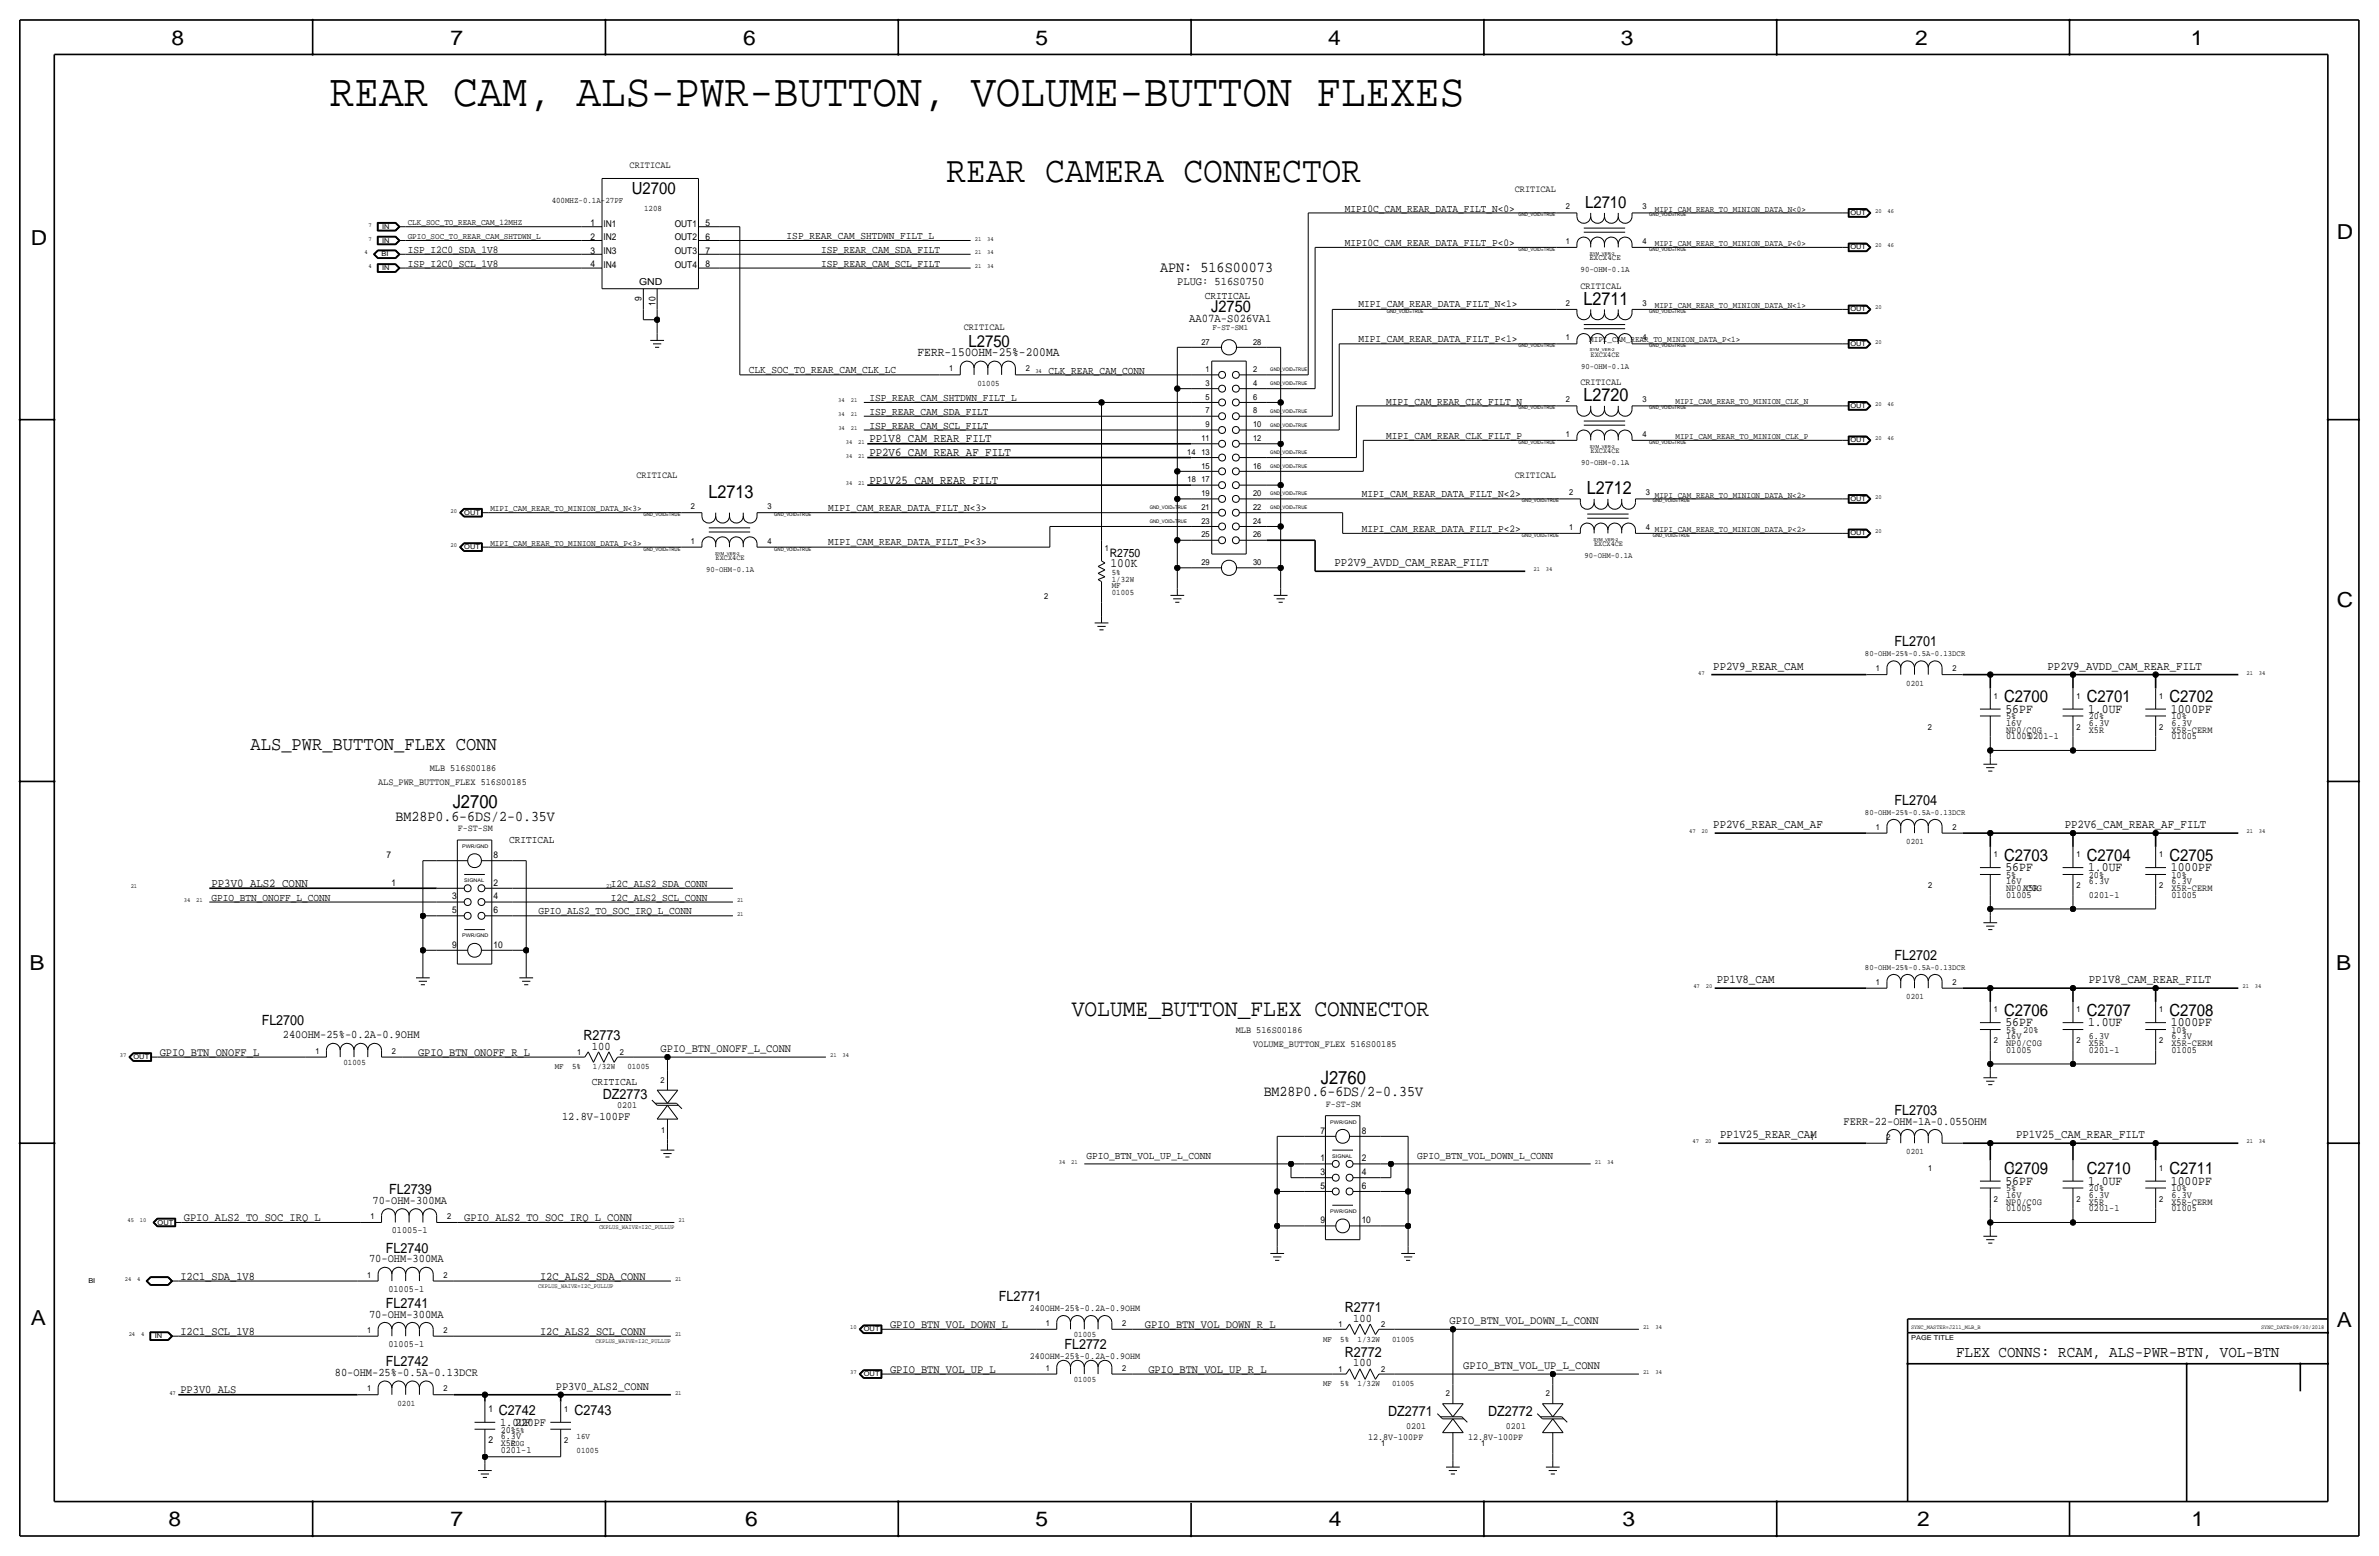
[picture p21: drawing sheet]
<svg xmlns="http://www.w3.org/2000/svg" width="877mm" height="574mm" viewBox="0 0 877 574" stroke-linecap="round" stroke-linejoin="round" font-family="sans-serif">
<defs><g id="words">
<text font-size="17" x="121.6" y="39.1">REAR CAM, ALS-PWR-BUTTON, VOLUME-BUTTON FLEXES</text>
<text font-size="13.6" x="348.9" y="67.1">REAR CAMERA CONNECTOR</text>
<text font-size="8.8" x="395.1" y="374.4">VOLUME_BUTTON_FLEX CONNECTOR</text>
<g font-size="7.6">
<text x="63.2" y="16.5">8</text>
<text x="166.1" y="16.5">7</text>
<text x="274" y="16.5">6</text>
<text x="381.7" y="16.5">5</text>
<text x="489.7" y="16.5">4</text>
<text x="597.6" y="16.5">3</text>
<text x="706.1" y="16.5">2</text>
<text x="807.7" y="16.5">1</text>
<text x="861.5" y="88.1">D</text>
<text x="11.4" y="90.4">D</text>
<text x="861.5" y="223.8">C</text>
<text x="10.8" y="357.6">B</text>
<text x="861.3" y="357.4">B</text>
<text x="11.3" y="488.4">A</text>
<text x="861.5" y="489.2">A</text>
<text x="62.2" y="562.6">8</text>
<text x="166" y="562.6">7</text>
<text x="274.8" y="562.6">6</text>
<text x="381.7" y="562.6">5</text>
<text x="489.9" y="562.6">4</text>
<text x="598.1" y="562.6">3</text>
<text x="706.8" y="562.6">2</text>
<text x="807.9" y="562.6">1</text>
</g>
<text font-size="7.1" x="92.4" y="276.6">ALS_PWR_BUTTON_FLEX CONN</text>
<g font-size="6.8">
<text x="166.9" y="297.9">J2700</text>
<text x="486.9" y="399.5">J2760</text>
</g>
<g font-size="6.7">
<text x="583.7" y="112.3">L2711</text>
<text x="583.7" y="147.8">L2720</text>
<text x="261.1" y="183.4">L2713</text>
<text x="585" y="182.1">L2712</text>
</g>
<g font-size="6.2">
<text x="232.9" y="71.6">U2700</text>
<text x="584.4" y="76.7">L2710</text>
<text x="357.1" y="127.8">L2750</text>
<text x="738.8" y="258.8">C2700</text>
<text x="769.3" y="258.8">C2701</text>
<text x="799.8" y="258.8">C2702</text>
<text x="738.8" y="317.2">C2703</text>
<text x="769.3" y="317.2">C2704</text>
<text x="799.8" y="317.2">C2705</text>
<text x="738.8" y="374.4">C2706</text>
<text x="769.3" y="374.4">C2707</text>
<text x="799.8" y="374.4">C2708</text>
<text x="738.8" y="432.8">C2709</text>
<text x="769.3" y="432.8">C2710</text>
<text x="799.8" y="432.8">C2711</text>
</g>
<text font-size="6" x="446.5" y="115.1">J2750</text>
<text font-size="5.9" x="721.1" y="500.1">FLEX CONNS: RCAM, ALS-PWR-BTN, VOL-BTN</text>
<text font-size="5.6" x="427.7" y="100.1">APN: 516S00073</text>
<g font-size="5.5">
<text x="145.8" y="302.5">BM28P0.6-6DS/2-0.35V</text>
<text x="465.9" y="404.1">BM28P0.6-6DS/2-0.35V</text>
</g>
<g font-size="5.2">
<text x="698.5" y="238.3">FL2701</text>
<text x="698.5" y="296.7">FL2704</text>
<text x="698.5" y="353.8">FL2702</text>
<text x="96.5" y="378">FL2700</text>
<text x="215.1" y="383.3">R2773</text>
<text x="222.2" y="405.1">DZ2773</text>
<text x="698.5" y="411">FL2703</text>
<text x="143.5" y="440.2">FL2739</text>
<text x="142.2" y="461.8">FL2740</text>
<text x="368.3" y="479.6">FL2771</text>
<text x="142.2" y="482.1">FL2741</text>
<text x="495.8" y="483.6">R2771</text>
<text x="392.4" y="497.3">FL2772</text>
<text x="142.2" y="503.7">FL2742</text>
<text x="495.8" y="500.1">R2772</text>
<text x="183.8" y="521.7">C2742</text>
<text x="211.8" y="521.7">C2743</text>
<text x="511.8" y="522">DZ2771</text>
<text x="548.6" y="522">DZ2772</text>
</g>
<g font-size="4.7">
<text x="338.2" y="131.3">FERR-150OHM-25%-200MA</text>
<text x="409.4" y="209">100K</text>
<text x="739.3" y="262.6">56PF</text>
<text x="769.8" y="262.6">1.0UF</text>
<text x="800.3" y="262.6">1000PF</text>
<text x="739.3" y="321.1">56PF</text>
<text x="769.8" y="321.1">1.0UF</text>
<text x="800.3" y="321.1">1000PF</text>
<text x="739.3" y="378.2">56PF</text>
<text x="769.8" y="378.2">1.0UF</text>
<text x="800.3" y="378.2">1000PF</text>
<text x="739.3" y="436.6">56PF</text>
<text x="769.8" y="436.6">1.0UF</text>
<text x="800.3" y="436.6">1000PF</text>
</g>
<g font-size="4.4">
<text x="438.4" y="118.6">AA07A-S026VA1</text>
<text x="320.5" y="163.1">PP1V8_CAM_REAR_FILT</text>
<text x="320.5" y="168.1">PP2V6_CAM_REAR_AF_FILT</text>
<text x="320.5" y="178.3">PP1V25_CAM_REAR_FILT</text>
<text x="491.9" y="208.8">PP2V9_AVDD_CAM_REAR_FILT</text>
<text x="631.6" y="246.9">PP2V9_REAR_CAM</text>
<text x="754.8" y="246.9">PP2V9_AVDD_CAM_REAR_FILT</text>
<text x="631.6" y="305.3">PP2V6_REAR_CAM_AF</text>
<text x="761.2" y="305.3">PP2V6_CAM_REAR_AF_FILT</text>
<text x="77.9" y="326.9">PP3V0_ALS2_CONN</text>
<text x="632.9" y="362.5">PP1V8_CAM</text>
<text x="770.1" y="362.5">PP1V8_CAM_REAR_FILT</text>
<text x="634.2" y="419.6">PP1V25_REAR_CAM</text>
<text x="743.3" y="419.6">PP1V25_CAM_REAR_FILT</text>
</g>
<g font-size="4.3">
<text x="434" y="105.2">PLUG: 516S0750</text>
<text x="409.1" y="205.2">R2750</text>
<text x="104.3" y="382.8">240OHM-25%-0.2A-0.9OHM</text>
<text x="58.9" y="389.1">GPIO_BTN_ONOFF_L</text>
<text x="154.1" y="389.1">GPIO_BTN_ONOFF_R_L</text>
<text x="218.3" y="386.8">100</text>
<text x="243.5" y="387.9">GPIO_BTN_ONOFF_L_CONN</text>
<text x="207.2" y="412.8">12.8V-100PF</text>
<text x="679.7" y="414.5">FERR-22-OHM-1A-0.055OHM</text>
<text x="137.3" y="443.7">70-OHM-300MA</text>
<text x="67.8" y="450.1">GPIO_ALS2_TO_SOC_IRQ_L</text>
<text x="171.1" y="450.1">GPIO_ALS2_TO_SOC_IRQ_L_CONN</text>
<text x="136" y="465.3">70-OHM-300MA</text>
<text x="66.5" y="471.7">I2C1_SDA_1V8</text>
<text x="199.1" y="471.7">I2C_ALS2_SDA_CONN</text>
<text x="136" y="485.6">70-OHM-300MA</text>
<text x="66.5" y="492">I2C1_SCL_1V8</text>
<text x="328.1" y="489.5">GPIO_BTN_VOL_DOWN_L</text>
<text x="422.1" y="489.5">GPIO_BTN_VOL_DOWN_R_L</text>
<text x="498.9" y="487.2">100</text>
<text x="534.4" y="488.2">GPIO_BTN_VOL_DOWN_L_CONN</text>
<text x="199.1" y="492">I2C_ALS2_SCL_CONN</text>
<text x="498.9" y="503.7">100</text>
<text x="123.4" y="507.2">80-OHM-25%-0.5A-0.13DCR</text>
<text x="328.1" y="506">GPIO_BTN_VOL_UP_L</text>
<text x="423.4" y="506">GPIO_BTN_VOL_UP_R_L</text>
<text x="539.4" y="504.7">GPIO_BTN_VOL_UP_L_CONN</text>
<text x="66.5" y="513.6">PP3V0_ALS</text>
<text x="204.9" y="512.3">PP3V0_ALS2_CONN</text>
<text x="184.4" y="525.5">1.0UF</text>
<text x="189.9" y="525.5">220PF</text>
</g>
<g font-size="3.9">
<text x="495.8" y="78">MIPI0C_CAM_REAR_DATA_FILT_N&lt;0&gt;</text>
<text x="290" y="88.1">ISP_REAR_CAM_SHTDWN_FILT_L</text>
<text x="150.3" y="93.2">ISP_I2C0_SDA_1V8</text>
<text x="302.7" y="93.2">ISP_REAR_CAM_SDA_FILT</text>
<text x="495.8" y="90.7">MIPI0C_CAM_REAR_DATA_FILT_P&lt;0&gt;</text>
<text x="150.3" y="98.3">ISP_I2C0_SCL_1V8</text>
<text x="302.7" y="98.3">ISP_REAR_CAM_SCL_FILT</text>
<text x="444.2" y="110.2">CRITICAL</text>
<text x="500.8" y="113.3">MIPI_CAM_REAR_DATA_FILT_N&lt;1&gt;</text>
<text x="500.8" y="126">MIPI_CAM_REAR_DATA_FILT_P&lt;1&gt;</text>
<text x="276" y="137.7">CLK_SOC_TO_REAR_CAM_CLK_LC</text>
<text x="386.5" y="137.7">CLK_REAR_CAM_CONN</text>
<text x="320.5" y="147.8">ISP_REAR_CAM_SHTDWN_FILT_L</text>
<text x="511" y="149.1">MIPI_CAM_REAR_CLK_FILT_N</text>
<text x="320.5" y="152.9">ISP_REAR_CAM_SDA_FILT</text>
<text x="320.5" y="158">ISP_REAR_CAM_SCL_FILT</text>
<text x="511" y="161.8">MIPI_CAM_REAR_CLK_FILT_P</text>
<text x="502.1" y="183.1">MIPI_CAM_REAR_DATA_FILT_N&lt;2&gt;</text>
<text x="305.3" y="188.2">MIPI_CAM_REAR_DATA_FILT_N&lt;3&gt;</text>
<text x="502.1" y="196.1">MIPI_CAM_REAR_DATA_FILT_P&lt;2&gt;</text>
<text x="305.3" y="200.9">MIPI_CAM_REAR_DATA_FILT_P&lt;3&gt;</text>
<text x="187.7" y="310.9">CRITICAL</text>
<text x="225.2" y="326.9">I2C_ALS2_SDA_CONN</text>
<text x="77.9" y="332">GPIO_BTN_ONOFF_L_CONN</text>
<text x="225.2" y="332">I2C_ALS2_SCL_CONN</text>
<text x="198.6" y="337.1">GPIO_ALS2_TO_SOC_IRQ_L_CONN</text>
<text x="218.1" y="399.8">CRITICAL</text>
<text x="400.5" y="427.2">GPIO_BTN_VOL_UP_L_CONN</text>
<text x="522.4" y="427.2">GPIO_BTN_VOL_DOWN_L_CONN</text>
</g>
<g font-size="3.5">
<text x="232.1" y="62">CRITICAL</text>
<text x="558.5" y="70.9">CRITICAL</text>
<text x="217.7" y="83.3">1</text>
<text x="222.5" y="83.6">IN1</text>
<text x="248.8" y="83.6">OUT1</text>
<text x="260" y="83.3">5</text>
<text x="217.7" y="88.4">2</text>
<text x="222.5" y="88.6">IN2</text>
<text x="248.8" y="88.6">OUT2</text>
<text x="260" y="88.4">6</text>
<text x="217.7" y="93.5">3</text>
<text x="222.5" y="93.7">IN3</text>
<text x="248.8" y="93.7">OUT3</text>
<text x="260" y="93.5">7</text>
<text x="217.7" y="98.6">4</text>
<text x="222.5" y="98.8">IN4</text>
<text x="248.8" y="98.8">OUT4</text>
<text x="260" y="98.6">8</text>
<text x="235.6" y="104.9">GND</text>
<text x="582.6" y="106.4">CRITICAL</text>
<text x="236.5" y="111" transform="rotate(-90 236.5 111)">9</text>
<text x="241.6" y="112.7" transform="rotate(-90 241.6 112.7)">10</text>
<text x="355.3" y="121.7">CRITICAL</text>
<text x="582.6" y="142">CRITICAL</text>
<text x="234.6" y="176.3">CRITICAL</text>
<text x="558.5" y="176.3">CRITICAL</text>
<text x="739.6" y="267.5">16V</text>
<text x="739.6" y="265.2">5%</text>
<text x="770.1" y="265.2">20%</text>
<text x="770.1" y="267.5">6.3V</text>
<text x="800.6" y="265.2">10%</text>
<text x="800.6" y="267.5">6.3V</text>
<text x="739.6" y="272.5">010050201-1</text>
<text x="739.6" y="270">NP0/C0G</text>
<text x="770.1" y="270">X5R</text>
<text x="800.6" y="270">X5R-CERM</text>
<text x="800.6" y="272.5">01005</text>
<text x="158.4" y="284.2">MLB 516S00186</text>
<text x="139.4" y="289.3">ALS_PWR_BUTTON_FLEX 516S00185</text>
<text x="168.7" y="306.3">F-ST-SM</text>
<text x="142.5" y="316.3">7</text>
<text x="182" y="316.3">8</text>
<text x="739.6" y="323.6">5%</text>
<text x="770.1" y="323.6">20%</text>
<text x="800.6" y="323.6">10%</text>
<text x="144.3" y="326.4">1</text>
<text x="182" y="326.4">2</text>
<text x="739.6" y="325.9">16V</text>
<text x="739.6" y="328.4">NP0/C0G</text>
<text x="745.9" y="328.4">X5R</text>
<text x="770.1" y="325.9">6.3V</text>
<text x="800.6" y="328.4">X5R-CERM</text>
<text x="800.6" y="325.9">6.3V</text>
<text x="166.7" y="331.5">3</text>
<text x="182" y="331.5">4</text>
<text x="739.6" y="331">01005</text>
<text x="770.1" y="331">0201-1</text>
<text x="800.6" y="331">01005</text>
<text x="166.7" y="336.6">5</text>
<text x="182" y="336.6">6</text>
<text x="166.7" y="349.3">9</text>
<text x="182" y="349.3">10</text>
<text x="455.6" y="380.7">MLB 516S00186</text>
<text x="739.6" y="380.7">5%</text>
<text x="739.6" y="383">16V</text>
<text x="745.9" y="380.7">20%</text>
<text x="770.1" y="383">6.3V</text>
<text x="800.6" y="380.7">10%</text>
<text x="800.6" y="383">6.3V</text>
<text x="462" y="385.8">VOLUME_BUTTON_FLEX 516S00185</text>
<text x="739.6" y="388.1">01005</text>
<text x="739.6" y="385.6">NP0/C0G</text>
<text x="770.1" y="385.6">X5R</text>
<text x="770.1" y="388.1">0201-1</text>
<text x="800.6" y="385.6">X5R-CERM</text>
<text x="800.6" y="388.1">01005</text>
<text x="488.8" y="407.9">F-ST-SM</text>
<text x="227.5" y="408.4">0201</text>
<text x="486.8" y="417.9">7</text>
<text x="502" y="417.9">8</text>
<text x="486.8" y="428">1</text>
<text x="502" y="428">2</text>
<text x="486.8" y="433.1">3</text>
<text x="502" y="433.1">4</text>
<text x="486.8" y="438.2">5</text>
<text x="502" y="438.2">6</text>
<text x="739.6" y="439.2">5%</text>
<text x="739.6" y="441.5">16V</text>
<text x="739.6" y="444">NP0/C0G</text>
<text x="770.1" y="444">X5R</text>
<text x="770.1" y="439.2">20%</text>
<text x="770.1" y="441.5">6.3V</text>
<text x="800.6" y="439.2">10%</text>
<text x="800.6" y="444">X5R-CERM</text>
<text x="800.6" y="441.5">6.3V</text>
<text x="739.6" y="446.5">01005</text>
<text x="770.1" y="446.5">0201-1</text>
<text x="800.6" y="446.5">01005</text>
<text x="144.5" y="454.7">01005-1</text>
<text x="486.8" y="450.9">9</text>
<text x="502" y="450.9">10</text>
<text x="143.2" y="476.2">01005-1</text>
<text x="379.6" y="483.1">240OHM-25%-0.2A-0.9OHM</text>
<text x="143.2" y="496.6">01005-1</text>
<text x="379.6" y="500.9">240OHM-25%-0.2A-0.9OHM</text>
<text x="180" y="520.4">1</text>
<text x="518.4" y="526.5">0201</text>
<text x="555.2" y="526.5">0201</text>
<text x="180" y="531.9">2</text>
<text x="184.6" y="528.1">20%</text>
<text x="184.6" y="532.9">X5R</text>
<text x="184.6" y="530.4">6.3V</text>
<text x="504.4" y="530.9">12.8V-100PF</text>
<text x="541.2" y="530.9">12.8V-100PF</text>
<text x="184.6" y="535.4">0201-1</text>
</g>
<g font-size="3.2">
<text x="610.1" y="78">MIPI_CAM_REAR_TO_MINION_DATA_N&lt;0&gt;</text>
<text x="150.3" y="83.1">CLK_SOC_TO_REAR_CAM_12MHZ</text>
<text x="150.3" y="88.1">GPIO_SOC_TO_REAR_CAM_SHTDWN_L</text>
<text x="610.1" y="90.7">MIPI_CAM_REAR_TO_MINION_DATA_P&lt;0&gt;</text>
<text x="610.1" y="113.5">MIPI_CAM_REAR_TO_MINION_DATA_N&lt;1&gt;</text>
<text x="585.9" y="126.2">MIPI_CAM_REAR_TO_MINION_DATA_P&lt;1&gt;</text>
<text x="617.7" y="149.1">MIPI_CAM_REAR_TO_MINION_CLK_N</text>
<text x="617.7" y="161.8">MIPI_CAM_REAR_TO_MINION_CLK_P</text>
<text x="180.8" y="188.5">MIPI_CAM_REAR_TO_MINION_DATA_N&lt;3&gt;</text>
<text x="180.8" y="201.2">MIPI_CAM_REAR_TO_MINION_DATA_P&lt;3&gt;</text>
</g>
<g font-size="3.1">
<text x="203.4" y="74.7">400MHZ-0.1A-27PF</text>
<text x="237.4" y="77.7">1208</text>
<text x="577.3" y="77.2">2</text>
<text x="605.5" y="77.2">3</text>
<text x="577.3" y="89.9">1</text>
<text x="605.5" y="89.9">4</text>
<text x="582.7" y="100.3">90-OHM-0.1A</text>
<text x="586" y="96">EXCX4CE</text>
<text x="577.3" y="112.8">2</text>
<text x="605.5" y="112.8">3</text>
<text x="447" y="121.7">F-ST-SM1</text>
<text x="577.3" y="125.5">1</text>
<text x="605.5" y="125.5">4</text>
<text x="442.9" y="127">27</text>
<text x="462" y="127">28</text>
<text x="350" y="136.9">1</text>
<text x="378.2" y="136.9">2</text>
<text x="444.4" y="137.2">1</text>
<text x="462" y="137.2">2</text>
<text x="360.3" y="142.2">01005</text>
<text x="444.4" y="142.2">3</text>
<text x="462" y="142.2">4</text>
<text x="444.4" y="147.3">5</text>
<text x="462" y="147.3">6</text>
<text x="577.3" y="148.3">2</text>
<text x="605.5" y="148.3">3</text>
<text x="444.4" y="152.4">7</text>
<text x="462" y="152.4">8</text>
<text x="444.4" y="157.5">9</text>
<text x="462" y="157.5">10</text>
<text x="577.3" y="161">1</text>
<text x="605.5" y="161">4</text>
<text x="437.7" y="167.6">14</text>
<text x="442.9" y="167.6">13</text>
<text x="442.9" y="162.6">11</text>
<text x="462" y="162.6">12</text>
<text x="442.9" y="172.7">15</text>
<text x="462" y="172.7">16</text>
<text x="437.8" y="177.8">18</text>
<text x="442.9" y="177.8">17</text>
<text x="442.9" y="182.9">19</text>
<text x="462" y="182.9">20</text>
<text x="578.6" y="182.6">2</text>
<text x="606.8" y="182.6">3 MIPI_CAM_REAR_TO_MINION_DATA_N&lt;2&gt;</text>
<text x="254.7" y="187.7">2</text>
<text x="282.9" y="187.7">3</text>
<text x="442.9" y="188">21</text>
<text x="462" y="188">22</text>
<text x="442.9" y="193">23</text>
<text x="462" y="193">24</text>
<text x="578.6" y="195.3">1</text>
<text x="606.8" y="195.3">4 MIPI_CAM_REAR_TO_MINION_DATA_P&lt;2&gt;</text>
<text x="254.7" y="200.4">1</text>
<text x="282.9" y="200.4">4</text>
<text x="407.4" y="202.9">1</text>
<text x="442.9" y="198.1">25</text>
<text x="462" y="198.1">26</text>
<text x="442.9" y="208.3">29</text>
<text x="462" y="208.3">30</text>
<text x="409.9" y="211.8">5%</text>
<text x="409.9" y="214.4">1/32W</text>
<text x="385" y="220.7">2</text>
<text x="409.9" y="219.5">01005</text>
<text x="409.9" y="216.9">MF</text>
<text x="691.6" y="247.4">1</text>
<text x="719.8" y="247.4">2</text>
<text x="702.8" y="252.7">0201</text>
<text x="735" y="257.6">1</text>
<text x="765.5" y="257.6">1</text>
<text x="796" y="257.6">1</text>
<text x="710.8" y="269">2</text>
<text x="765.5" y="269">2</text>
<text x="796" y="269">2</text>
<text x="691.6" y="305.8">1</text>
<text x="719.8" y="305.8">2</text>
<text x="702.8" y="311.1">0201</text>
<text x="735" y="316">1</text>
<text x="765.5" y="316">1</text>
<text x="796" y="316">1</text>
<text x="710.9" y="327.4">2</text>
<text x="765.5" y="327.4">2</text>
<text x="796" y="327.4">2</text>
<text x="691.6" y="363">1</text>
<text x="719.8" y="363">2</text>
<text x="702.8" y="368.3">0201</text>
<text x="735" y="373.1">1</text>
<text x="765.5" y="373.1">1</text>
<text x="796" y="373.1">1</text>
<text x="116.3" y="388.4">1</text>
<text x="144.5" y="388.4">2</text>
<text x="212.8" y="388.9">1</text>
<text x="228.5" y="388.9">2</text>
<text x="735" y="384.6">2</text>
<text x="765.5" y="384.6">2</text>
<text x="796" y="384.6">2</text>
<text x="126.6" y="392.4">01005</text>
<text x="204.5" y="394.2">MF</text>
<text x="210.9" y="394.2">5%</text>
<text x="218.6" y="394.2">1/32W</text>
<text x="231.3" y="394.2">01005</text>
<text x="243.5" y="399">2</text>
<text x="243.8" y="417.6">1</text>
<text x="667.3" y="420.1">1</text>
<text x="695.5" y="420.1">2</text>
<text x="702.8" y="425.5">0201</text>
<text x="710.9" y="431.5">1</text>
<text x="741.4" y="431.5">1</text>
<text x="796" y="431.5">1</text>
<text x="735" y="443">2</text>
<text x="765.5" y="443">2</text>
<text x="796" y="443">2</text>
<text x="136.6" y="449.3">1</text>
<text x="164.8" y="449.3">2</text>
<text x="135.3" y="470.9">1</text>
<text x="163.5" y="470.9">2</text>
<text x="135.3" y="491.2">1</text>
<text x="163.5" y="491.2">2</text>
<text x="385.5" y="488.7">1</text>
<text x="413.7" y="488.7">2</text>
<text x="493.5" y="489.2">1</text>
<text x="509.2" y="489.2">2</text>
<text x="395.9" y="492.8">01005</text>
<text x="487.8" y="494.5">MF</text>
<text x="494.1" y="494.5">5%</text>
<text x="500.5" y="494.5">1/32W</text>
<text x="513.2" y="494.5">01005</text>
<text x="385.5" y="505.2">1</text>
<text x="395.9" y="509.3">01005</text>
<text x="413.7" y="505.2">2</text>
<text x="493.5" y="505.7">1</text>
<text x="509.2" y="505.7">2</text>
<text x="135.3" y="512.8">1</text>
<text x="163.5" y="512.8">2</text>
<text x="487.8" y="511">MF</text>
<text x="494.1" y="511">5%</text>
<text x="500.5" y="511">1/32W</text>
<text x="513.2" y="511">01005</text>
<text x="533.1" y="514.6">2</text>
<text x="569.9" y="514.6">2</text>
<text x="146.5" y="518.2">0201</text>
<text x="208" y="520.4">1</text>
<text x="188.4" y="532.9">C0G</text>
<text x="190.1" y="528.1">5%</text>
<text x="208" y="531.9">2</text>
<text x="212.5" y="530.4">16V</text>
<text x="509.2" y="533.1">1</text>
<text x="546" y="533.1">1</text>
<text x="212.5" y="535.4">01005</text>
</g>
<g font-size="3">
<text x="582.9" y="135.9">90-OHM-0.1A</text>
<text x="582.9" y="171.5">90-OHM-0.1A</text>
<text x="584.2" y="205.7">90-OHM-0.1A</text>
<text x="260.3" y="210.8">90-OHM-0.1A</text>
<text x="687.6" y="241.8">80-OHM-25%-0.5A-0.13DCR</text>
<text x="687.6" y="300.2">80-OHM-25%-0.5A-0.13DCR</text>
<text x="687.6" y="357.4">80-OHM-25%-0.5A-0.13DCR</text>
</g>
<g font-size="2.9">
<text x="586.4" y="131.6">EXCX4CE</text>
<text x="586.4" y="167.1">EXCX4CE</text>
<text x="587.7" y="201.4">EXCX4CE</text>
<text x="263.8" y="206.5">EXCX4CE</text>
</g>
<g font-size="2.5">
<text x="682.2" y="79.2">OUT</text>
<text x="140.9" y="89.4">IN</text>
<text x="140.9" y="84.3">IN</text>
<text x="140.7" y="94.5">BI</text>
<text x="682.2" y="91.9">OUT</text>
<text x="140.9" y="99.6">IN</text>
<text x="682.2" y="114.8">OUT</text>
<text x="682.2" y="127.5">OUT</text>
<text x="682.2" y="150.4">OUT</text>
<text x="682.2" y="163.1">OUT</text>
<text x="682.2" y="184.7">OUT</text>
<text x="171.1" y="189.7">OUT</text>
<text x="682.2" y="197.4">OUT</text>
<text x="171.1" y="202.4">OUT</text>
<text x="49.2" y="390.4">OUT</text>
<text x="58.1" y="451.4">OUT</text>
<text x="32.6" y="472.9">BI</text>
<text x="318.5" y="490.7">OUT</text>
<text x="57.1" y="493.3">IN</text>
<text x="704.5" y="493.8">PAGE TITLE</text>
<text x="318.5" y="507.2">OUT</text>
</g>
<g font-size="2.3">
<text x="135.8" y="83.6">7</text>
<text x="691.3" y="78.5">20</text>
<text x="695.9" y="78.5">46</text>
<text x="135.8" y="88.6">7</text>
<text x="359.4" y="88.6">21</text>
<text x="363.9" y="88.6">34</text>
<text x="134.4" y="93.7">4</text>
<text x="359.4" y="93.7">21</text>
<text x="363.9" y="93.7">34</text>
<text x="691.3" y="91.2">20</text>
<text x="695.9" y="91.2">46</text>
<text x="135.8" y="98.8">4</text>
<text x="359.4" y="98.8">21</text>
<text x="363.9" y="98.8">34</text>
<text x="691.3" y="114">20</text>
<text x="691.3" y="126.7">20</text>
<text x="381.7" y="137.7">34</text>
<text x="309.1" y="148.3">34</text>
<text x="313.6" y="148.3">21</text>
<text x="691.3" y="149.6">20</text>
<text x="695.9" y="149.6">46</text>
<text x="309.1" y="153.4">34</text>
<text x="313.6" y="153.4">21</text>
<text x="309.1" y="158.5">34</text>
<text x="313.6" y="158.5">21</text>
<text x="311.9" y="163.6">34</text>
<text x="316.4" y="163.6">21</text>
<text x="691.3" y="162.3">20</text>
<text x="695.9" y="162.3">46</text>
<text x="311.9" y="168.7">34</text>
<text x="316.4" y="168.7">21</text>
<text x="311.9" y="178.8">34</text>
<text x="316.4" y="178.8">21</text>
<text x="691.3" y="183.9">20</text>
<text x="166.1" y="189">20</text>
<text x="691.3" y="196.6">20</text>
<text x="166.1" y="201.7">20</text>
<text x="565.4" y="210.6">21</text>
<text x="569.9" y="210.6">34</text>
<text x="626.1" y="248.7">47</text>
<text x="828.2" y="248.7">21</text>
<text x="832.8" y="248.7">34</text>
<text x="622.8" y="307.1">47</text>
<text x="627.3" y="307.1">20</text>
<text x="828.2" y="307.1">21</text>
<text x="832.8" y="307.1">34</text>
<text x="48.2" y="327.4">21</text>
<text x="223.4" y="327.4">21</text>
<text x="67.8" y="332.5">34</text>
<text x="72.3" y="332.5">21</text>
<text x="271.7" y="332.5">21</text>
<text x="271.7" y="337.6">21</text>
<text x="624.3" y="364.2">47</text>
<text x="628.9" y="364.2">20</text>
<text x="826.7" y="364.2">21</text>
<text x="831.3" y="364.2">34</text>
<text x="44.2" y="389.6">37</text>
<text x="306" y="389.6">21</text>
<text x="310.6" y="389.6">34</text>
<text x="624" y="421.4">47</text>
<text x="628.6" y="421.4">20</text>
<text x="828.2" y="421.4">21</text>
<text x="832.8" y="421.4">34</text>
<text x="390.3" y="429">34</text>
<text x="394.9" y="429">21</text>
<text x="588" y="429">21</text>
<text x="592.5" y="429">34</text>
<text x="47" y="450.6">45</text>
<text x="51.6" y="450.6">10</text>
<text x="220.9" y="453.1">CKPLUS_WAIVE=I2C_PULLUP</text>
<text x="250.1" y="450.6">21</text>
<text x="46" y="472.2">24</text>
<text x="50.6" y="472.2">4</text>
<text x="248.9" y="472.2">21</text>
<text x="198.4" y="474.7">CKPLUS_WAIVE=I2C_PULLUP</text>
<text x="313.4" y="490">10</text>
<text x="605.7" y="490">21</text>
<text x="610.3" y="490">34</text>
<text x="47.4" y="492.5">24</text>
<text x="52" y="492.5">4</text>
<text x="219.6" y="495">CKPLUS_WAIVE=I2C_PULLUP</text>
<text x="248.9" y="492.5">21</text>
<text x="313.4" y="506.5">37</text>
<text x="605.7" y="506.5">21</text>
<text x="610.3" y="506.5">34</text>
<text x="62.4" y="514.1">47</text>
<text x="248.9" y="514.1">21</text>
</g>
<g font-size="2.2">
<text x="704.5" y="490">SYNC_MASTER=J211_MLB_B</text>
<text x="833.6" y="490">SYNC_DATE=09/30/2018</text>
</g>
<g font-size="1.8">
<text x="559.8" y="79.8">GND_VOID=TRUE</text>
<text x="608" y="79.8">GND_VOID=TRUE</text>
<text x="559.8" y="92.5">GND_VOID=TRUE</text>
<text x="608" y="92.5">GND_VOID=TRUE</text>
<text x="511.2" y="115.3">GND_VOID=TRUE</text>
<text x="608" y="115.3">GND_VOID=TRUE</text>
<text x="559.8" y="128">GND_VOID=TRUE</text>
<text x="608" y="128">GND_VOID=TRUE</text>
<text x="468.3" y="136.9">GND_VOID=TRUE</text>
<text x="468.3" y="142">GND_VOID=TRUE</text>
<text x="468.3" y="152.1">GND_VOID=TRUE</text>
<text x="559.8" y="150.9">GND_VOID=TRUE</text>
<text x="608" y="150.9">GND_VOID=TRUE</text>
<text x="468.3" y="157.2">GND_VOID=TRUE</text>
<text x="468.3" y="167.4">GND_VOID=TRUE</text>
<text x="559.8" y="163.6">GND_VOID=TRUE</text>
<text x="608" y="163.6">GND_VOID=TRUE</text>
<text x="468.3" y="172.5">GND_VOID=TRUE</text>
<text x="468.3" y="182.6">GND_VOID=TRUE</text>
<text x="561" y="185.2">GND_VOID=TRUE</text>
<text x="609.3" y="185.2">GND_VOID=TRUE</text>
<text x="237.2" y="190.2">GND_VOID=TRUE</text>
<text x="285.4" y="190.2">GND_VOID=TRUE</text>
<text x="423.9" y="187.7">GND_VOID=TRUE</text>
<text x="468.3" y="187.7">GND_VOID=TRUE</text>
<text x="423.9" y="192.8">GND_VOID=TRUE</text>
<text x="561" y="197.9">GND_VOID=TRUE</text>
<text x="609.3" y="197.9">GND_VOID=TRUE</text>
<text x="237.2" y="202.9">GND_VOID=TRUE</text>
<text x="285.4" y="202.9">GND_VOID=TRUE</text>
<text x="170.4" y="312.7">PWR/GND</text>
<text x="171.1" y="325.1">SIGNAL</text>
<text x="170.4" y="345.4">PWR/GND</text>
<text x="490.4" y="414.3">PWR/GND</text>
<text x="491.2" y="426.7">SIGNAL</text>
<text x="490.4" y="447">PWR/GND</text>
</g>
<g font-size="1.5">
<text x="586.2" y="93.9">SYM_VER-2</text>
<text x="586.2" y="129.5">SYM_VER-2</text>
<text x="586.2" y="165">SYM_VER-2</text>
<text x="587.5" y="199.3">SYM_VER-2</text>
<text x="263.6" y="204.4">SYM_VER-2</text>
</g>
</g></defs>
<g fill="none" stroke="#000" stroke-width=".6" stroke-linecap="butt">
<path d="M7.3 7.4v558.8zM7.3 7.4h862.3zM115.3 7.4v12.7zM223.2 7.4v12.7zM331.2 7.4v12.7zM439.1 7.4v12.7zM547.1 7.4v12.7zM655 7.4v12.7zM763 7.4v12.7zM869.6 7.4v558.8zM20 20.1v533.4zM20 20.1h838.2z"/>
<path d="M858.2 20.1v533.4zM7.3 154.7h12.7zM858.2 154.7h11.4zM319.7 178.8h119.4zM319.7 163.6h119.4zM319.7 168.7h119.4zM467.1 199.1h17.7zM484.8 199.1v11.5zM484.8 210.6h77.5zM630.9 248.7h57.1zM723.6 248.7h10.2zM733.8 248.7h30.4z"/>
<path d="M733.8 248.7v5zM764.2 248.7h30.5zM764.2 248.7v5zM794.7 248.7h30.5zM794.7 248.7v5zM7.3 288h12.7zM858.2 288h11.4zM632.2 307.1h55.8zM723.6 307.1h10.2zM733.8 307.1h30.4zM733.8 307.1v5.1zM764.2 307.1h30.5z"/>
<path d="M764.2 307.1v5.1zM794.7 307.1h30.5zM794.7 307.1v5.1zM77.2 327.4h83.8zM632.2 364.2h55.8zM723.6 364.2h10.2zM733.8 364.2h30.4zM733.8 364.2v5.1zM764.2 364.2h30.5zM764.2 364.2v5.1zM794.7 364.2h30.5zM794.7 364.2v5.1z"/>
<path d="M7.3 421.4h12.7zM633.4 421.4h54.6zM723.6 421.4h10.2zM733.8 421.4h30.4zM733.8 421.4v6.3zM764.2 421.4h30.5zM764.2 421.4v6.3zM794.7 421.4h30.5zM794.7 421.4v6.3zM858.2 421.4h11.4zM703.3 491.2h154.9zM703.3 486.2v5z"/>
<path d="M703.3 486.2h154.9zM703.3 491.2v62.3zM65.7 514.1h66.1zM167.3 514.1h11.5zM178.8 514.1h27.9zM178.8 514.1v2.5zM206.7 514.1v2.5zM206.7 514.1h40.6zM703.3 502.7h154.9zM806.1 502.7v50.8zM848.1 502.7v10.1zM20 553.5h838.2z"/>
<path d="M115.3 553.5v12.7zM223.2 553.5v12.7zM331.2 553.5v12.7zM439.1 554v12.2zM547.1 553.5v12.7zM655 553.5v12.7zM763 553.5v12.7zM7.3 566.2h862.3z"/>
</g>
<g fill="none" stroke="#000" stroke-width=".37">
<path d="M221.9 65.8h35.6zM221.9 65.8v40.6zM257.5 65.8v40.6zM482.3 78.5v59.7zM482.3 78.5h91.4zM573.7 78.5h7.7zM581.4 78.5v1.3zM581.4 79.8a2.54 2.54 0 0 0 2.5 2.5 2.54 2.54 0 0 0 2.5-2.5 2.54 2.54 0 0 0 2.6 2.5 2.54 2.54 0 0 0 2.5-2.5 2.54 2.54 0 0 0 2.6 2.5 2.54 2.54 0 0 0 2.5-2.5 2.54 2.54 0 0 0 2.5 2.5 2.54 2.54 0 0 0 2.6-2.5M586.4 78.5v1.3zM591.5 78.5v1.3zM596.6 78.5v1.3zM601.7 78.5h7.6z"/>
<path d="M601.7 78.5v1.3zM609.3 78.5h69.8zM679.1 78.5h2.6zM681.4 76.9v3.2zM681.4 76.9h6.8zM681.5 77h6.6zM681.5 77v3zM681.5 80h6.6zM681.6 77.1h6.5zM681.6 77.1v2.8zM681.6 79.9h6.5zM681.7 77.2h6.3z"/>
<path d="M681.7 77.2v2.6zM681.7 79.8h6.3zM688 77.2l1.3 1.3zM688 79.8l1.3-1.3zM688.1 79.9l1.4-1.4zM688.1 77.1l1.4 1.4zM688.1 80l1.5-1.5zM688.1 77l1.5 1.5zM688.2 76.9l1.6 1.6zM137.7 93.7l1.5-1.5zM137.7 93.7l1.5 1.6zM137.8 93.7l1.5 1.5z"/>
<path d="M138 93.7l1.3-1.3zM138 93.7l1.3 1.4zM138.1 93.7l1.3 1.3zM138.1 93.7l1.3-1.2zM139.1 97.2h6.8zM139.1 87.1h6.8zM139.1 82h6.8zM139.1 97.2v3.2zM139.1 87.1v3.1zM139.1 90.2h6.8zM139.1 82v3.1zM139.1 85.1h6.8z"/>
<path d="M139.2 97.3v3zM139.2 87.2v2.9zM139.2 90.1h6.6zM139.2 82.1v2.9zM139.2 85h6.6zM139.2 97.3h6.6zM139.2 87.2h6.6zM139.2 82.1h6.6zM139.2 92.2h6.7zM139.2 95.3h6.7zM139.3 97.4v2.8zM139.3 87.3v2.7z"/>
<path d="M139.3 90h6.5zM139.3 95.2h6.5zM139.3 82.2v2.7zM139.3 84.9h6.5zM139.3 92.3l-1.5 1.4zM139.3 97.4h6.5zM139.3 87.3h6.5zM139.3 82.2h6.5zM139.3 92.3h6.5zM139.3 92.4h6.5zM139.3 95.1h6.5zM139.4 97.5h6.3z"/>
<path d="M139.4 97.5v2.6zM139.4 87.4h6.3zM139.4 87.4v2.5zM139.4 89.9h6.3zM139.4 95h6.3zM139.4 92.5h6.3zM139.4 82.3h6.3zM139.4 82.3v2.5zM139.4 84.8h6.3zM145.7 89.9l1.3-1.3zM145.7 95l1.3-1.3zM145.7 84.8l1.3-1.2z"/>
<path d="M145.7 97.5l1.3 1.3zM145.7 87.4l1.3 1.2zM145.7 92.5l1.3 1.2zM145.7 82.3l1.3 1.3zM145.8 90l1.4-1.4zM145.8 95.1l1.4-1.4zM145.8 84.9l1.4-1.3zM145.8 97.4l1.4 1.4zM145.8 87.3l1.4 1.3zM145.8 92.4l1.4 1.3zM145.8 82.2l1.4 1.4zM145.8 97.3l1.5 1.5z"/>
<path d="M145.8 87.2l1.5 1.4zM145.8 92.3l1.5 1.4zM145.8 82.1l1.5 1.5zM145.8 90.1l1.5-1.5zM145.8 95.2l1.5-1.5zM145.8 85l1.5-1.4zM145.9 90.2l1.6-1.6zM145.9 95.3l1.6-1.6zM145.9 85.1l1.6-1.5zM145.9 97.2l1.6 1.6zM145.9 87.1l1.6 1.5zM145.9 92.2l1.6 1.5z"/>
<path d="M145.9 82l1.6 1.6zM147 98.8h2.6zM147 88.6h2.6zM147 93.7h2.6zM147 83.6h2.6zM149.6 98.8h64.7zM149.6 93.7h64.7zM149.6 88.6h64.7zM149.6 83.6h64.7zM214.3 93.7h7.6zM214.3 98.8h7.6zM214.3 88.6h7.6z"/>
<path d="M214.3 83.6h7.6zM257.5 98.8h7.6zM257.5 93.7h7.6zM257.5 88.6h7.6zM257.5 83.6h7.6zM265.1 98.8h92.7zM265.1 93.7h92.7zM265.1 88.6h92.7zM265.1 83.6h7.6zM272.7 83.6v54.6zM484.8 91.2v52.1zM484.8 91.2h88.9z"/>
<path d="M573.7 91.2h7.7zM581.4 89.9v1.3zM581.4 89.9a2.54 2.54 0 0 1 2.5-2.5 2.54 2.54 0 0 1 2.5 2.5 2.54 2.54 0 0 1 2.6-2.5 2.54 2.54 0 0 1 2.5 2.5 2.54 2.54 0 0 1 2.6-2.5 2.54 2.54 0 0 1 2.5 2.5 2.54 2.54 0 0 1 2.5-2.5 2.54 2.54 0 0 1 2.6 2.5M583.9 84.1h15.2zM583.9 85.6h15.2zM586.4 89.9v1.3zM591.5 89.9v1.3zM596.6 89.9v1.3zM601.7 91.2h7.6zM601.7 89.9v1.3zM609.3 91.2h69.8zM679.1 91.2h2.6z"/>
<path d="M681.4 92.8h6.8zM681.4 89.6v3.2zM681.4 80.1h6.8zM681.4 89.6h6.8zM681.5 89.7h6.6zM681.5 89.7v3zM681.5 92.7h6.6zM681.6 89.8h6.5zM681.6 89.8v2.8zM681.6 92.6h6.5zM681.7 89.9h6.3zM681.7 89.9v2.6z"/>
<path d="M681.7 92.5h6.3zM688 89.9l1.3 1.3zM688 92.5l1.3-1.3zM688.1 89.8l1.4 1.4zM688.1 92.7l1.5-1.5zM688.1 89.7l1.5 1.5zM688.2 89.6l1.6 1.6zM688.2 80.1l1.6-1.6zM689.5 91.2l-1.4 1.4zM689.8 91.2l-1.6 1.6zM139.1 100.4h6.8zM139.2 100.3h6.6z"/>
<path d="M139.3 100.2h6.5zM139.4 100.1h6.3zM145.7 100.1l1.3-1.3zM145.8 100.2l1.4-1.4zM145.8 100.3l1.5-1.5zM145.9 100.4l1.6-1.6zM221.9 106.4h35.6zM237.2 117.9h5.1zM237.2 114v3.9zM237.2 106.4v7.6zM242.3 117.9v5zM242.3 114v3.9z"/>
<path d="M242.3 106.4v7.6zM491.2 114v39.4zM491.2 114h82.5zM573.7 114h7.7zM581.4 114v1.3zM581.4 115.3a2.54 2.54 0 0 0 2.5 2.6 2.54 2.54 0 0 0 2.5-2.6 2.54 2.54 0 0 0 2.6 2.6 2.54 2.54 0 0 0 2.5-2.6 2.54 2.54 0 0 0 2.6 2.6 2.54 2.54 0 0 0 2.5-2.6 2.54 2.54 0 0 0 2.5 2.6 2.54 2.54 0 0 0 2.6-2.6M583.9 119.6h15.2zM586.4 114v1.3zM591.5 114v1.3zM596.6 114v1.3zM601.7 114h7.6zM601.7 114v1.3z"/>
<path d="M609.3 114h69.8zM679.1 114h2.6zM681.4 115.6h6.8zM681.4 112.5v3.1zM681.4 112.5h6.8zM681.5 112.6h6.6zM681.5 112.6v2.9zM681.5 115.5h6.6zM681.6 112.7h6.5zM681.6 112.7v2.7zM681.6 115.4h6.5zM681.7 112.8h6.3z"/>
<path d="M681.7 112.8v2.5zM681.7 115.3h6.3zM688 112.8l1.3 1.2zM688 115.3l1.3-1.3zM688.1 115.4l1.4-1.4zM688.1 112.7l1.4 1.3zM688.1 115.5l1.5-1.5zM688.1 112.6l1.5 1.4zM688.2 112.5l1.6 1.5zM689.8 114l-1.6 1.6zM239.7 125.5h5.1zM240.7 126.7h3.1z"/>
<path d="M241.5 128h1.5zM242.3 122.9v2.6zM272.7 138.2h73.7zM346.4 138.2h7.6zM354 135.6v2.6zM354 135.6a2.54 2.54 0 0 1 2.6-2.5 2.54 2.54 0 0 1 2.5 2.5 2.54 2.54 0 0 1 2.5-2.5 2.54 2.54 0 0 1 2.6 2.5 2.54 2.54 0 0 1 2.5-2.5 2.54 2.54 0 0 1 2.6 2.5 2.54 2.54 0 0 1 2.5-2.5 2.54 2.54 0 0 1 2.5 2.5M359.1 135.6v2.6zM364.2 135.6v2.6zM369.3 135.6v2.6zM374.3 138.2h7.7zM374.3 135.6v2.6zM382 138.2h57.1z"/>
<path d="M434 128v15.3zM434 128h5.1zM439.1 138.2h10.2zM439.1 128h11.4zM446.7 133.1h12.7zM446.7 133.1v71.1zM455.6 128h11.5zM456.9 138.2h10.2zM459.4 133.1v71.1zM467.1 128h5zM467.1 138.2h15.2zM472.1 128v20.3z"/>
<path d="M493.7 126.7v31.8zM493.7 126.7h80zM573.7 126.7h7.7zM581.4 125.5v1.2zM581.4 125.5a2.54 2.54 0 0 1 2.5-2.5 2.54 2.54 0 0 1 2.5 2.5 2.54 2.54 0 0 1 2.6-2.5 2.54 2.54 0 0 1 2.5 2.5 2.54 2.54 0 0 1 2.6-2.5 2.54 2.54 0 0 1 2.5 2.5 2.54 2.54 0 0 1 2.5-2.5 2.54 2.54 0 0 1 2.6 2.5M583.9 121.2h15.2zM586.4 125.5v1.2zM591.5 125.5v1.2zM596.6 125.5v1.2zM601.7 126.7h7.6zM601.7 125.5v1.2zM609.3 126.7h69.8z"/>
<path d="M679.1 126.7h2.6zM681.4 128.3h6.8zM681.4 125.2v3.1zM681.4 125.2h6.8zM681.5 125.3h6.6zM681.5 125.3v2.9zM681.5 128.2h6.6zM681.6 125.4h6.5zM681.6 125.4v2.7zM681.6 128.1h6.5zM681.7 125.5h6.3zM681.7 125.5v2.5z"/>
<path d="M681.7 128h6.3zM688 125.5l1.3 1.2zM688 128l1.3-1.3zM688.1 125.4l1.4 1.3zM688.1 128.2l1.5-1.5zM688.1 125.3l1.5 1.4zM688.2 125.2l1.6 1.5zM689.5 126.7l-1.4 1.4zM689.8 126.7l-1.6 1.6zM318.5 158.5h120.6zM318.5 148.3h87.6zM318.5 153.4h120.6z"/>
<path d="M406.1 148.3h33zM406.1 148.3v50.8zM434 143.3v30.4zM434 143.3h5.1zM439.1 143.3h10.2zM439.1 148.3h10.2zM439.1 153.4h10.2zM439.1 158.5h10.2zM456.9 143.3h10.2zM456.9 153.4h10.2zM456.9 148.3h10.2zM456.9 158.5h10.2z"/>
<path d="M467.1 148.3h5zM467.1 158.5h26.6zM467.1 153.4h24.1zM467.1 143.3h17.7zM472.1 148.3v15.3zM500.1 149.6v19.1zM500.1 149.6h73.6zM573.7 149.6h7.7zM581.4 149.6v1.3zM581.4 150.9a2.54 2.54 0 0 0 2.5 2.5 2.54 2.54 0 0 0 2.5-2.5 2.54 2.54 0 0 0 2.6 2.5 2.54 2.54 0 0 0 2.5-2.5 2.54 2.54 0 0 0 2.6 2.5 2.54 2.54 0 0 0 2.5-2.5 2.54 2.54 0 0 0 2.5 2.5 2.54 2.54 0 0 0 2.6-2.5M583.9 155.2h15.2zM583.9 156.7h15.2z"/>
<path d="M586.4 149.6v1.3zM591.5 149.6v1.3zM596.6 149.6v1.3zM601.7 149.6h7.6zM601.7 149.6v1.3zM609.3 149.6h69.8zM679.1 149.6h2.6zM681.4 151.2h6.8zM681.4 148v3.2zM681.4 148h6.8zM681.5 148.1h6.6zM681.5 148.1v3z"/>
<path d="M681.5 151.1h6.6zM681.6 148.2h6.5zM681.6 148.2v2.8zM681.6 151h6.5zM681.7 148.3h6.3zM681.7 148.3v2.6zM681.7 150.9h6.3zM688 148.3l1.3 1.3zM688 150.9l1.3-1.3zM688.1 151l1.4-1.4zM688.1 148.2l1.4 1.4zM688.1 151.1l1.5-1.5z"/>
<path d="M688.1 148.1l1.5 1.5zM688.2 148l1.6 1.6zM688.2 151.2l1.6-1.6zM434 173.7v10.2zM434 173.7h5.1zM439.1 163.6h10.2zM439.1 168.7h10.2zM439.1 173.7h10.2zM439.1 178.8h10.2zM456.9 168.7h10.2zM456.9 163.6h10.2zM456.9 173.7h10.2z"/>
<path d="M456.9 178.8h10.2zM467.1 178.8h5zM467.1 173.7h35.5zM467.1 168.7h33zM467.1 163.6h5zM472.1 178.8v15.3zM472.1 163.6v15.2zM502.6 162.3v11.4zM502.6 162.3h71.1zM573.7 162.3h7.7zM581.4 161v1.3zM581.4 161a2.54 2.54 0 0 1 2.5-2.5 2.54 2.54 0 0 1 2.5 2.5 2.54 2.54 0 0 1 2.6-2.5 2.54 2.54 0 0 1 2.5 2.5 2.54 2.54 0 0 1 2.6-2.5 2.54 2.54 0 0 1 2.5 2.5 2.54 2.54 0 0 1 2.5-2.5 2.54 2.54 0 0 1 2.6 2.5"/>
<path d="M586.4 161v1.3zM591.5 161v1.3zM596.6 161v1.3zM601.7 162.3h7.6zM601.7 161v1.3zM609.3 162.3h69.8zM679.1 162.3h2.6zM681.4 163.9h6.8zM681.4 160.7v3.2zM681.4 160.7h6.8zM681.5 160.8h6.6zM681.5 160.8v3z"/>
<path d="M681.5 163.8h6.6zM681.6 160.9h6.5zM681.6 160.9v2.8zM681.6 163.7h6.5zM681.7 161h6.3zM681.7 161v2.6zM681.7 163.6h6.3zM688 161l1.3 1.3zM688 163.6l1.3-1.3zM688.1 160.9l1.4 1.4zM688.1 163.8l1.5-1.5zM688.1 160.8l1.5 1.5z"/>
<path d="M688.2 160.7l1.6 1.6zM689.5 162.3l-1.4 1.4zM689.8 162.3l-1.6 1.6zM169.4 189l1.6-1.6zM169.4 189l1.6 1.5zM169.6 189l1.4 1.5zM169.6 189l1.4-1.5zM169.7 189l1.4-1.4zM169.7 189l1.4 1.3zM169.9 189l1.2 1.2zM169.9 189l1.2-1.3zM171 190.5h6.8z"/>
<path d="M171 187.4h6.8zM171 187.5h6.7zM171 190.5h6.7zM171.1 187.6h6.5zM171.1 190.3h6.5zM171.1 187.7h6.4zM171.1 190.2h6.4zM177.5 187.7v2.5zM177.5 189h2.5zM177.6 187.6v2.7zM177.7 187.5v2.9zM177.8 187.4v3.2z"/>
<path d="M180 189h71.2zM251.2 189h7.6zM258.8 189v1.2zM258.8 190.2a2.54 2.54 0 0 0 2.5 2.6 2.54 2.54 0 0 0 2.6-2.6 2.54 2.54 0 0 0 2.5 2.6 2.54 2.54 0 0 0 2.5-2.6 2.54 2.54 0 0 0 2.6 2.6 2.54 2.54 0 0 0 2.5-2.6 2.54 2.54 0 0 0 2.6 2.6 2.54 2.54 0 0 0 2.5-2.6M261.3 194.6h15.3zM261.3 196.1h15.3zM263.9 189v1.2zM268.9 189v1.2zM274 189v1.2zM279.1 189v1.2zM279.1 189h7.6zM286.7 189h152.4z"/>
<path d="M387 194.1v7.6zM387 194.1h52.1zM406.1 199.1v7.7zM434 199.1v10.2zM434 199.1h5.1zM434 183.9v15.2zM434 183.9h5.1zM439.1 183.9h10.2zM439.1 189h10.2zM439.1 194.1h10.2zM439.1 199.1h10.2zM456.9 183.9h10.2z"/>
<path d="M456.9 194.1h10.2zM456.9 189h10.2zM456.9 199.1h10.2zM467.1 194.1h5zM467.1 183.9h107.9zM467.1 189h27.9zM472.1 194.1v15.2zM495 189v7.6zM495 196.6h80zM575 183.9h7.6zM575 196.6h7.6zM582.6 195.3a2.54 2.54 0 0 1 2.6-2.5 2.54 2.54 0 0 1 2.5 2.5 2.54 2.54 0 0 1 2.5-2.5 2.54 2.54 0 0 1 2.6 2.5 2.54 2.54 0 0 1 2.5-2.5 2.54 2.54 0 0 1 2.6 2.5 2.54 2.54 0 0 1 2.5-2.5 2.54 2.54 0 0 1 2.5 2.5"/>
<path d="M582.6 183.9v1.3zM582.6 195.3v1.3zM582.6 185.2a2.54 2.54 0 0 0 2.6 2.5 2.54 2.54 0 0 0 2.5-2.5 2.54 2.54 0 0 0 2.5 2.5 2.54 2.54 0 0 0 2.6-2.5 2.54 2.54 0 0 0 2.5 2.5 2.54 2.54 0 0 0 2.6-2.5 2.54 2.54 0 0 0 2.5 2.5 2.54 2.54 0 0 0 2.5-2.5M585.2 189.5h15.2zM585.2 191h15.2zM587.7 183.9v1.3zM587.7 195.3v1.3zM592.8 183.9v1.3zM592.8 195.3v1.3zM597.9 195.3v1.3zM597.9 183.9v1.3zM602.9 196.6h7.7z"/>
<path d="M602.9 183.9h7.7zM602.9 195.3v1.3zM602.9 183.9v1.3zM610.6 183.9h68.5zM610.6 196.6h68.5zM679.1 196.6h2.6zM679.1 183.9h2.6zM681.4 198.2h6.8zM681.4 195v3.2zM681.4 185.5h6.8zM681.4 182.3v3.2zM681.4 195h6.8z"/>
<path d="M681.4 182.3h6.8zM681.5 195.1h6.6zM681.5 182.4h6.6zM681.5 195.1v3zM681.5 198.1h6.6zM681.5 182.4v3zM681.5 185.4h6.6zM681.6 195.2h6.5zM681.6 182.5h6.5zM681.6 195.2v2.8zM681.6 198h6.5zM681.6 182.5v2.8z"/>
<path d="M681.6 185.3h6.5zM681.7 195.3h6.3zM681.7 195.3v2.6zM681.7 197.9h6.3zM681.7 182.6h6.3zM681.7 182.6v2.6zM681.7 185.2h6.3zM688 195.3l1.3 1.3zM688 182.6l1.3 1.3zM688 197.9l1.3-1.3zM688 185.2l1.3-1.3zM688.1 198l1.4-1.4z"/>
<path d="M688.1 185.3l1.4-1.4zM688.1 195.2l1.4 1.4zM688.1 182.5l1.4 1.4zM688.1 198.1l1.5-1.5zM688.1 185.4l1.5-1.5zM688.1 195.1l1.5 1.5zM688.1 182.4l1.5 1.5zM688.2 195l1.6 1.6zM688.2 182.3l1.6 1.6zM688.2 198.2l1.6-1.6zM688.2 185.5l1.6-1.6zM169.4 201.7l1.6-1.6z"/>
<path d="M169.4 201.7l1.6 1.5zM169.6 201.7l1.4 1.5zM169.6 201.7l1.4-1.5zM169.7 201.7l1.4-1.4zM169.7 201.7l1.4 1.3zM169.9 201.7l1.2 1.2zM169.9 201.7l1.2-1.3zM171 203.2h6.8zM171 200.1h6.8zM171 200.2h6.7zM171 203.2h6.7zM171.1 200.3h6.5z"/>
<path d="M171.1 203h6.5zM171.1 200.4h6.4zM171.1 202.9h6.4zM177.5 200.4v2.5zM177.5 201.7h2.5zM177.6 200.3v2.7zM177.7 200.2v2.9zM177.8 200.1v3.2zM180 201.7h71.2zM251.2 201.7h7.6zM258.8 200.4a2.54 2.54 0 0 1 2.5-2.5 2.54 2.54 0 0 1 2.6 2.5 2.54 2.54 0 0 1 2.5-2.5 2.54 2.54 0 0 1 2.5 2.5 2.54 2.54 0 0 1 2.6-2.5 2.54 2.54 0 0 1 2.5 2.5 2.54 2.54 0 0 1 2.6-2.5 2.54 2.54 0 0 1 2.5 2.5M258.8 200.4v1.3z"/>
<path d="M263.9 200.4v1.3zM268.9 200.4v1.3zM274 200.4v1.3zM279.1 200.4v1.3zM279.1 201.7h7.6zM286.7 201.7h100.3zM404.8 213.6l2.6-1zM404.8 211.3l2.6-1.2zM404.8 208.8l2.6-1.3zM404.8 213.6l1.3 .8zM404.8 211.3l2.6 1.3zM404.8 208.8l2.6 1.3z"/>
<path d="M406.1 214.4v7.6zM406.1 206.8l1.3 .7zM431.5 219.5h5.1zM434 209.3v7.6zM434 209.3h5.1zM434 216.9v2.6zM439.1 209.3h11.4zM446.7 204.2h12.7zM455.6 209.3h11.5zM467.1 209.3h5zM469.6 219.5h5.1zM472.1 209.3v7.6z"/>
<path d="M472.1 216.9v2.6zM403.6 229.6h5zM404.6 230.9h3zM405.3 232.2h1.6zM406.1 222v5.1zM406.1 227.1v2.5zM432.5 220.7h3.1zM433.3 222h1.5zM470.6 220.7h3.1zM471.4 222h1.5zM688 248.7h7.7zM695.7 246.1v2.6z"/>
<path d="M695.7 246.1a2.54 2.54 0 0 1 2.5-2.5 2.54 2.54 0 0 1 2.5 2.5 2.54 2.54 0 0 1 2.6-2.5 2.54 2.54 0 0 1 2.5 2.5 2.54 2.54 0 0 1 2.6-2.5 2.54 2.54 0 0 1 2.5 2.5 2.54 2.54 0 0 1 2.5-2.5 2.54 2.54 0 0 1 2.6 2.5M700.7 246.1v2.6zM705.8 246.1v2.6zM710.9 246.1v2.6zM716 248.7h7.6zM716 246.1v2.6zM733.8 253.7v7.7zM764.2 253.7v7.7zM794.7 253.7v7.7zM729.9 261.4h7.7zM729.9 263.9h7.7zM733.8 276.6v2.5z"/>
<path d="M733.8 276.6h30.4zM733.8 271.5v5.1zM733.8 279.1v2.6zM733.8 263.9v7.6zM760.4 263.9h7.6zM760.4 261.4h7.6zM764.2 276.6h30.5zM764.2 271.5v5.1zM764.2 263.9v7.6zM790.9 261.4h7.6zM790.9 263.9h7.6zM794.7 271.5v5.1z"/>
<path d="M794.7 263.9v7.6zM731.2 281.7h5.1zM732.2 283h3.1zM733 284.2h1.5zM155.9 317.2v20.4zM155.9 317.2h5.1zM161 317.2h11.4zM168.6 309.6h12.7zM168.6 309.6v45.7zM177.5 317.2h11.4zM181.3 309.6v45.7zM188.9 317.2h5.1z"/>
<path d="M194 317.2v33.1zM688 307.1h7.7zM695.7 304.5v2.6zM695.7 304.5a2.54 2.54 0 0 1 2.5-2.5 2.54 2.54 0 0 1 2.5 2.5 2.54 2.54 0 0 1 2.6-2.5 2.54 2.54 0 0 1 2.5 2.5 2.54 2.54 0 0 1 2.6-2.5 2.54 2.54 0 0 1 2.5 2.5 2.54 2.54 0 0 1 2.5-2.5 2.54 2.54 0 0 1 2.6 2.5M700.7 304.5v2.6zM705.8 304.5v2.6zM710.9 304.5v2.6zM716 307.1h7.6zM716 304.5v2.6zM729.9 319.8h7.7zM733.8 312.2v7.6zM760.4 319.8h7.6z"/>
<path d="M764.2 312.2v7.6zM790.9 319.8h7.6zM794.7 312.2v7.6zM77.2 332.5h83.8zM155.9 337.6h5.1zM155.9 337.6v12.7zM161 337.6h10.1zM161 332.5h10.1zM161 327.4h10.1zM171.1 322.3h7.7zM178.8 337.6h10.1zM178.8 332.5h10.1z"/>
<path d="M178.8 327.4h10.1zM188.9 337.6h81.3zM188.9 332.5h81.3zM188.9 327.4h81.3zM729.9 322.3h7.7zM733.8 335h30.4zM733.8 329.9v5.1zM733.8 335v2.6zM733.8 337.6v2.5zM733.8 322.3v7.6zM760.4 322.3h7.6zM764.2 335h30.5z"/>
<path d="M764.2 329.9v5.1zM764.2 322.3v7.6zM790.9 322.3h7.6zM794.7 329.9v5.1zM794.7 322.3v7.6zM155.9 350.3h5.1zM155.9 350.3v7.6zM155.9 357.9v2.5zM161 350.3h11.4zM168.6 355.3h12.7zM171.1 342.6h7.7zM177.5 350.3h11.4z"/>
<path d="M188.9 350.3h5.1zM194 350.3v7.6zM194 357.9v2.5zM731.2 340.1h5.1zM732.2 341.4h3.1zM733 342.6h1.5zM153.4 360.4h5zM154.4 361.7h3zM155.1 363h1.6zM191.5 360.4h5zM192.5 361.7h3zM193.2 363h1.6z"/>
<path d="M688 364.2h7.7zM695.7 361.7v2.5zM695.7 361.7a2.54 2.54 0 0 1 2.5-2.5 2.54 2.54 0 0 1 2.5 2.5 2.54 2.54 0 0 1 2.6-2.5 2.54 2.54 0 0 1 2.5 2.5 2.54 2.54 0 0 1 2.6-2.5 2.54 2.54 0 0 1 2.5 2.5 2.54 2.54 0 0 1 2.5-2.5 2.54 2.54 0 0 1 2.6 2.5M700.7 361.7v2.5zM705.8 361.7v2.5zM710.9 361.7v2.5zM716 364.2h7.6zM716 361.7v2.5zM729.9 376.9h7.7zM729.9 379.5h7.7zM733.8 369.3v7.6zM733.8 379.5v7.6z"/>
<path d="M760.4 379.5h7.6zM760.4 376.9h7.6zM764.2 369.3v7.6zM764.2 379.5v7.6zM790.9 376.9h7.6zM790.9 379.5h7.6zM794.7 369.3v7.6zM794.7 379.5v7.6zM47.5 389.6l1.6-1.5zM47.5 389.6l1.6 1.6zM47.7 389.6l1.4 1.5zM47.7 389.6l1.4-1.4z"/>
<path d="M47.8 389.6l1.4 1.4zM48 389.6l1.2 1.3zM48 389.6l1.2-1.2zM49.1 391.2h6.8zM49.1 388.1h6.8zM49.1 391.1h6.7zM49.1 388.2h6.7zM49.2 388.3l-1.4 1.3zM49.2 388.3h6.5zM49.2 391h6.5zM49.2 390.9h6.4zM49.2 388.4h6.4z"/>
<path d="M55.6 389.6h2.5zM55.6 388.4v2.5zM55.7 388.3v2.7zM55.8 388.2v2.9zM55.9 388.1v3.1zM58.1 389.6h54.6zM112.7 389.6h7.6zM120.3 387.1v2.5zM120.3 387.1a2.54 2.54 0 0 1 2.6-2.5 2.54 2.54 0 0 1 2.5 2.5 2.54 2.54 0 0 1 2.6-2.5 2.54 2.54 0 0 1 2.5 2.5 2.54 2.54 0 0 1 2.5-2.5 2.54 2.54 0 0 1 2.6 2.5 2.54 2.54 0 0 1 2.5-2.5 2.54 2.54 0 0 1 2.6 2.5M125.4 387.1v2.5zM130.5 387.1v2.5zM135.6 387.1v2.5z"/>
<path d="M140.7 387.1v2.5zM140.7 389.6h7.6zM148.3 389.6h62.2zM210.5 389.6h5.1zM216.9 387.7l-1.3 1.9zM216.9 387.7l1.9 3.9zM220.7 387.7l-1.9 3.9zM220.7 387.7l1.9 3.9zM224.5 387.7l-1.9 3.9zM224.5 387.7l1.9 3.9zM227.7 389.6l-1.3 2zM227.7 389.6h5.7z"/>
<path d="M233.4 389.6h12.7zM246.1 389.6h58.4zM246.1 389.6v5.1zM246.1 394.7v7.1zM731.2 397.3h5.1zM732.2 398.5h3.1zM733 399.8h1.5zM733.8 392.2h30.4zM733.8 387.1v5.1zM733.8 392.2v2.5zM733.8 394.7v2.6zM764.2 392.2h30.5z"/>
<path d="M764.2 387.1v5.1zM794.7 387.1v5.1zM240.3 405.5l2 1.9zM241.5 406.7h7.9zM242.3 412.5h7.6zM242.3 401.8h7.6zM242.3 407.4h7.8zM242.3 401.8l3.8 4.9zM246.1 407.4l3.8 5.1zM246.1 412.5v7.6zM246.1 407.4l-3.8 5.1zM249.4 406.7l2 2z"/>
<path d="M249.9 401.8l-3.8 4.9zM470.9 418.8v20.4zM470.9 418.8h10.1zM481 418.8h11.5zM488.6 411.2h12.7zM488.6 411.2v45.7zM497.5 418.8h11.5zM501.3 411.2v45.7zM509 418.8h10.1zM519.1 418.8v20.4zM695.7 418.8v2.6zM695.7 418.8a2.54 2.54 0 0 1 2.5-2.5 2.54 2.54 0 0 1 2.5 2.5 2.54 2.54 0 0 1 2.6-2.5 2.54 2.54 0 0 1 2.5 2.5 2.54 2.54 0 0 1 2.6-2.5 2.54 2.54 0 0 1 2.5 2.5 2.54 2.54 0 0 1 2.5-2.5 2.54 2.54 0 0 1 2.6 2.5"/>
<path d="M700.7 418.8v2.6zM705.8 418.8v2.6zM710.9 418.8v2.6zM716 418.8v2.6zM243.5 423.9h5.1zM244.6 425.2h3zM245.3 426.5h1.5zM246.1 420.1v1.3zM246.1 421.4v2.5zM399.7 429h76.2zM470.9 439.2v12.7zM470.9 439.2h10.1z"/>
<path d="M475.9 429v5.1zM475.9 434.1h5.1zM475.9 429h5.1zM481 439.2h10.2zM481 434.1h10.2zM481 429h10.2zM491.2 423.9h7.6zM498.8 439.2h10.2zM498.8 434.1h10.2zM498.8 429h10.2zM509 439.2h10.1zM509 429h3.8z"/>
<path d="M509 434.1h3.8zM512.8 429h73.6zM512.8 429v5.1zM519.1 439.2v12.7zM688 421.4h7.7zM716 421.4h7.6zM729.9 435.4h7.7zM729.9 437.9h7.7zM733.8 427.7v7.7zM733.8 437.9v7.6zM760.4 437.9h7.6zM760.4 435.4h7.6z"/>
<path d="M764.2 427.7v7.7zM764.2 437.9v7.6zM790.9 435.4h7.6zM790.9 437.9h7.6zM794.7 427.7v7.7zM794.7 437.9v7.6zM56.4 450.6l1.6-1.6zM56.4 450.6l1.6 1.6zM56.5 450.6l1.5 1.5zM56.5 450.6l1.5-1.5zM56.7 450.6l1.4-1.4zM56.7 450.6l1.4 1.4z"/>
<path d="M56.8 450.6l1.3 1.3zM56.8 450.6l1.3-1.3zM58 449h6.8zM58 452.2h6.8zM58 452.1h6.7zM58 449.1h6.7zM58.1 449.2h6.5zM58.1 452h6.5zM58.1 449.3h6.4zM58.1 451.9h6.4zM64.5 449.3v2.6zM64.5 450.6h2.5z"/>
<path d="M64.6 449.2v2.8zM64.7 449.1v3zM64.8 449v3.2zM67 450.6h66zM133 450.6h7.7zM140.7 448.1a2.54 2.54 0 0 1 2.5-2.6 2.54 2.54 0 0 1 2.5 2.6 2.54 2.54 0 0 1 2.6-2.6 2.54 2.54 0 0 1 2.5 2.6 2.54 2.54 0 0 1 2.6-2.6 2.54 2.54 0 0 1 2.5 2.6 2.54 2.54 0 0 1 2.5-2.6 2.54 2.54 0 0 1 2.6 2.6M140.7 448.1v2.5zM145.7 448.1v2.5zM150.8 448.1v2.5zM155.9 448.1v2.5zM161 448.1v2.5zM161 450.6h7.6z"/>
<path d="M168.6 450.6h80zM470.9 451.9v7.6zM470.9 459.5v2.5zM470.9 451.9h10.1zM481 451.9h11.5zM488.6 456.9h12.7zM491.2 444.2h7.6zM497.5 451.9h11.5zM509 451.9h10.1zM519.1 451.9v7.6zM519.1 459.5v2.5zM731.2 455.7h5.1z"/>
<path d="M732.2 456.9h3.1zM733 458.2h1.5zM733.8 450.6h30.4zM733.8 445.5v5.1zM733.8 450.6v2.5zM733.8 453.1v2.6zM764.2 450.6h30.5zM764.2 445.5v5.1zM794.7 445.5v5.1zM53.8 472.2l1.6 1.6zM54 472.2l1.5 1.5zM54 472.2l1.5-1.5z"/>
<path d="M54.2 472.2l1.3-1.4zM54.2 472.2l1.3 1.4zM54.3 472.2l1.3 1.3zM54.3 472.2l1.3-1.3zM55.4 470.6l-1.6 1.6zM55.4 470.6h6.7zM55.4 473.8h6.7zM55.5 473.7h6.5zM55.5 470.7h6.5zM55.5 470.8h6.5zM55.5 473.6h6.5zM55.6 473.5h6.3z"/>
<path d="M55.6 470.9h6.3zM61.9 473.5l1.3-1.3zM61.9 470.9l1.3 1.3zM62 470.8l1.3 1.4zM62 470.7l1.5 1.5zM62 473.7l1.5-1.5zM62.1 470.6l1.6 1.6zM63.2 472.2h2.5zM63.3 472.2l-1.3 1.4zM63.7 472.2l-1.6 1.6zM65.7 472.2h66.1zM131.8 472.2h7.6z"/>
<path d="M139.4 469.6v2.6zM139.4 469.6a2.54 2.54 0 0 1 2.5-2.5 2.54 2.54 0 0 1 2.6 2.5 2.54 2.54 0 0 1 2.5-2.5 2.54 2.54 0 0 1 2.6 2.5 2.54 2.54 0 0 1 2.5-2.5 2.54 2.54 0 0 1 2.5 2.5 2.54 2.54 0 0 1 2.6-2.5 2.54 2.54 0 0 1 2.5 2.5M144.5 469.6v2.6zM149.6 469.6v2.6zM154.6 469.6v2.6zM159.7 469.6v2.6zM159.7 472.2h7.6zM167.3 472.2h80zM468.3 462h5.1zM469.3 463.3h3.1zM470.1 464.6h1.5zM516.6 462h5.1z"/>
<path d="M517.6 463.3h3.1zM518.4 464.6h1.5zM55.3 490.9v3.2zM55.3 494.1h6.8zM55.3 490.9h6.8zM55.4 491h6.6zM55.4 491v3zM55.4 494h6.6zM55.5 491.1h6.5zM55.5 491.1v2.8zM55.5 493.9h6.5zM55.6 491.2h6.3z"/>
<path d="M55.6 491.2v2.6zM55.6 493.8h6.3zM61.9 493.8l1.3-1.3zM61.9 491.2l1.3 1.3zM62 493.9l1.3-1.4zM62 491.1l1.3 1.4zM62 491l1.5 1.5zM62 494l1.5-1.5zM62.1 494.1l1.6-1.6zM62.1 490.9l1.6 1.6zM63.2 492.5h2.5zM65.7 492.5h66.1z"/>
<path d="M131.8 492.5h7.6zM139.4 490v2.5zM139.4 490a2.54 2.54 0 0 1 2.5-2.6 2.54 2.54 0 0 1 2.6 2.6 2.54 2.54 0 0 1 2.5-2.6 2.54 2.54 0 0 1 2.6 2.6 2.54 2.54 0 0 1 2.5-2.6 2.54 2.54 0 0 1 2.5 2.6 2.54 2.54 0 0 1 2.6-2.6 2.54 2.54 0 0 1 2.5 2.6M144.5 490v2.5zM149.6 490v2.5zM154.6 490v2.5zM159.7 490v2.5zM159.7 492.5h7.6zM167.3 492.5h80zM316.7 490l1.6 1.5zM316.7 490l1.6-1.6zM316.9 490l1.5-1.5z"/>
<path d="M316.9 490l1.5 1.4zM317 490l1.4-1.4zM317 490l1.4 1.3zM317.2 490l1.3-1.3zM317.2 490l1.3 1.2zM318.3 491.5h6.8zM318.3 488.4h6.8zM318.4 488.5h6.6zM318.4 491.4h6.6zM318.4 488.6h6.5zM318.4 491.3h6.5zM318.5 491.2h6.3z"/>
<path d="M318.5 488.7h6.3zM324.8 490h2.6zM324.8 488.7v2.5zM324.9 488.6v2.7zM325 488.5v2.9zM325.1 488.4v3.1zM327.4 490h54.6zM382 490h7.6zM389.6 487.4v2.6zM389.6 487.4a2.54 2.54 0 0 1 2.5-2.5 2.54 2.54 0 0 1 2.6 2.5 2.54 2.54 0 0 1 2.5-2.5 2.54 2.54 0 0 1 2.5 2.5 2.54 2.54 0 0 1 2.6-2.5 2.54 2.54 0 0 1 2.5 2.5 2.54 2.54 0 0 1 2.6-2.5 2.54 2.54 0 0 1 2.5 2.5M394.7 487.4v2.6zM399.7 487.4v2.6z"/>
<path d="M404.8 487.4v2.6zM409.9 487.4v2.6zM409.9 490h7.6zM417.5 490h73.7zM491.2 490h5.1zM497.5 488l2 3.9zM497.5 488l-1.2 2zM501.3 488l-1.8 3.9zM501.3 488l2 3.9zM505.2 488l-1.9 3.9zM505.2 488l1.9 3.9zM508.4 490h5.6z"/>
<path d="M508.4 490l-1.3 1.9zM514 490h21.6zM535.6 490v20.3zM535.6 490h68.6zM131.8 514.1h7.6zM139.4 511.6v2.5zM139.4 511.6a2.54 2.54 0 0 1 2.5-2.6 2.54 2.54 0 0 1 2.6 2.6 2.54 2.54 0 0 1 2.5-2.6 2.54 2.54 0 0 1 2.6 2.6 2.54 2.54 0 0 1 2.5-2.6 2.54 2.54 0 0 1 2.5 2.6 2.54 2.54 0 0 1 2.6-2.6 2.54 2.54 0 0 1 2.5 2.6M144.5 511.6v2.5zM149.6 511.6v2.5zM154.6 511.6v2.5zM159.7 511.6v2.5zM159.7 514.1h7.6z"/>
<path d="M178.8 516.6v7.7zM206.7 516.6v7.7zM316.7 506.5l1.6 1.6zM316.7 506.5l1.6-1.6zM316.9 506.5l1.5-1.5zM316.9 506.5l1.5 1.4zM317 506.5l1.4-1.4zM317 506.5l1.4 1.3zM317.2 506.5l1.3-1.3zM317.2 506.5l1.3 1.2zM318.3 508.1h6.8zM318.3 504.9h6.8z"/>
<path d="M318.4 505h6.6zM318.4 507.9h6.6zM318.4 505.1h6.5zM318.4 507.8h6.5zM318.5 507.7h6.3zM318.5 505.2h6.3zM324.8 506.5h2.6zM324.8 505.2v2.5zM324.9 505.1v2.7zM325 505v2.9zM325.1 504.9v3.2zM327.4 506.5h54.6z"/>
<path d="M382 506.5h7.6zM389.6 503.9v2.6zM389.6 503.9a2.54 2.54 0 0 1 2.5-2.5 2.54 2.54 0 0 1 2.6 2.5 2.54 2.54 0 0 1 2.5-2.5 2.54 2.54 0 0 1 2.5 2.5 2.54 2.54 0 0 1 2.6-2.5 2.54 2.54 0 0 1 2.5 2.5 2.54 2.54 0 0 1 2.6-2.5 2.54 2.54 0 0 1 2.5 2.5M394.7 503.9v2.6zM399.7 503.9v2.6zM404.8 503.9v2.6zM409.9 503.9v2.6zM409.9 506.5h7.6zM417.5 506.5h73.7zM491.2 506.5h5.1zM497.5 504.5l2 3.9zM497.5 504.5l-1.2 2z"/>
<path d="M501.3 504.5l-1.8 3.9zM501.3 504.5l2 3.9zM505.2 504.5l-1.9 3.9zM505.2 504.5l1.9 3.9zM508.4 506.5h5.6zM508.4 506.5l-1.3 1.9zM514 506.5h58.5zM531.8 517.4h7.6zM531.8 517.4l3.8 4.8zM535.6 510.3v7.1zM539.4 517.4l-3.8 4.8zM568.7 517.4l3.8 4.8z"/>
<path d="M568.7 517.4h7.6zM572.5 506.5h31.7zM572.5 506.5v3.8zM572.5 510.3v7.1zM576.3 517.4l-3.8 4.8zM175 524.3h7.6zM175 526.8h7.6zM178.8 537h27.9zM178.8 537v2.5zM178.8 534.4v2.6zM178.8 539.5v2.5zM178.8 526.8v7.6z"/>
<path d="M202.9 524.3h7.6zM202.9 526.8h7.6zM206.7 534.4v2.6zM206.7 526.8v7.6zM529.9 521.1l1.9 1.9zM531.1 522.2h7.8zM531.8 528.1h7.6zM531.8 523h7.9zM535.6 535.7v2.5zM535.6 538.2v2.6zM535.6 528.1v7.6zM535.6 523l3.8 5.1z"/>
<path d="M535.6 523l-3.8 5.1zM538.9 522.2l2.1 2.1zM566.7 521.1l2 1.9zM567.9 522.2h7.9zM568.7 523h7.8zM568.7 528.1h7.6zM572.5 523l-3.8 5.1zM572.5 535.7v2.5zM572.5 538.2v2.6zM572.5 528.1v7.6zM572.5 523l3.8 5.1zM575.8 522.2l2 2.1z"/>
<path d="M176.2 542h5.1zM177.2 543.3h3.1zM178 544.6h1.5zM533.1 540.8h5.1zM534.1 542h3.1zM534.9 543.3h1.5zM569.9 540.8h5.1zM570.9 542h3.1zM571.7 543.3h1.5z"/>
<circle cx="450.5" cy="138.2" r="1.28"/>
<circle cx="453.1" cy="128" r="2.82"/>
<circle cx="455.6" cy="138.2" r="1.28"/>
<circle cx="450.5" cy="153.4" r="1.28"/>
<circle cx="450.5" cy="148.3" r="1.28"/>
<circle cx="450.5" cy="143.3" r="1.28"/>
<circle cx="450.5" cy="158.5" r="1.28"/>
<circle cx="455.6" cy="143.3" r="1.28"/>
<circle cx="455.6" cy="153.4" r="1.28"/>
<circle cx="455.6" cy="158.5" r="1.28"/>
<circle cx="455.6" cy="148.3" r="1.28"/>
<circle cx="450.5" cy="173.7" r="1.28"/>
<circle cx="450.5" cy="178.8" r="1.28"/>
<circle cx="450.5" cy="168.7" r="1.28"/>
<circle cx="450.5" cy="163.6" r="1.28"/>
<circle cx="455.6" cy="163.6" r="1.28"/>
<circle cx="455.6" cy="178.8" r="1.28"/>
<circle cx="455.6" cy="168.7" r="1.28"/>
<circle cx="455.6" cy="173.7" r="1.28"/>
<circle cx="450.5" cy="183.9" r="1.28"/>
<circle cx="450.5" cy="199.1" r="1.28"/>
<circle cx="450.5" cy="189" r="1.28"/>
<circle cx="450.5" cy="194.1" r="1.28"/>
<circle cx="455.6" cy="189" r="1.28"/>
<circle cx="455.6" cy="183.9" r="1.28"/>
<circle cx="455.6" cy="194.1" r="1.28"/>
<circle cx="455.6" cy="199.1" r="1.28"/>
<circle cx="453.1" cy="209.3" r="2.82"/>
<circle cx="174.9" cy="317.3" r="2.56"/>
<circle cx="172.4" cy="332.5" r="1.28"/>
<circle cx="172.4" cy="327.4" r="1.28"/>
<circle cx="172.4" cy="337.6" r="1.28"/>
<circle cx="177.5" cy="332.5" r="1.28"/>
<circle cx="177.5" cy="327.4" r="1.28"/>
<circle cx="177.5" cy="337.6" r="1.28"/>
<circle cx="174.9" cy="350.3" r="2.56"/>
<circle cx="495" cy="418.9" r="2.56"/>
<circle cx="492.5" cy="434.1" r="1.28"/>
<circle cx="492.5" cy="429" r="1.28"/>
<circle cx="492.5" cy="439.2" r="1.28"/>
<circle cx="497.5" cy="434.1" r="1.28"/>
<circle cx="497.5" cy="429" r="1.28"/>
<circle cx="497.5" cy="439.2" r="1.28"/>
<circle cx="495" cy="451.9" r="2.56"/>
</g>
<g fill="#000" stroke="#000" stroke-width=".37">
<path d="M115.1 7.2h.4v.3h-.4zM115.1 19.9h.4v.3h-.4zM223 7.2h.4v.3h-.4zM223 19.9h.4v.3h-.4zM331 19.9h.4v.3h-.4zM331 7.2h.4v.3h-.4zM438.9 7.2h.4v.3h-.4zM438.9 19.9h.4v.3h-.4zM546.9 7.2h.4v.3h-.4zM546.9 19.9h.4v.3h-.4zM654.8 19.9h.4v.3h-.4zM654.8 7.2h.4v.3h-.4z"/>
<path d="M762.8 19.9h.4v.3h-.4zM762.8 7.2h.4v.3h-.4zM7.1 154.5h.4v.4h-.4zM19.8 154.5h.4v.4h-.4zM858 154.5h.4v.4h-.4zM869.5 154.5h.3v.4h-.3zM7.1 287.9h.4v.3h-.4zM19.8 287.9h.4v.3h-.4zM858 287.9h.4v.3h-.4zM869.5 287.9h.3v.3h-.3zM7.1 421.2h.4v.4h-.4zM19.8 421.2h.4v.4h-.4z"/>
<path d="M858 421.2h.4v.4h-.4zM869.5 421.2h.3v.4h-.3zM858 491.1h.4v.3h-.4zM703.1 502.5h.4v.3h-.4zM806 502.5h.3v.3h-.3zM847.9 502.5h.3v.3h-.3zM858 502.5h.4v.3h-.4zM115.1 553.3h.4v.3h-.4zM223 553.3h.4v.3h-.4zM331 553.3h.4v.3h-.4zM546.9 553.3h.4v.3h-.4zM654.8 553.3h.4v.3h-.4z"/>
<path d="M115.1 566h.4v.3h-.4zM223 566h.4v.3h-.4zM331 566h.4v.3h-.4zM438.9 566h.4v.3h-.4zM546.9 566h.4v.3h-.4zM654.8 566h.4v.3h-.4z"/>
<circle cx="242.3" cy="117.9" r="1.02"/>
<circle cx="406.1" cy="148.3" r="1.02"/>
<circle cx="434" cy="143.3" r="1.02"/>
<circle cx="472.1" cy="148.3" r="1.02"/>
<circle cx="434" cy="173.7" r="1.02"/>
<circle cx="472.1" cy="178.8" r="1.02"/>
<circle cx="472.1" cy="163.6" r="1.02"/>
<circle cx="434" cy="199.1" r="1.02"/>
<circle cx="434" cy="183.9" r="1.02"/>
<circle cx="472.1" cy="194.1" r="1.02"/>
<circle cx="434" cy="209.3" r="1.02"/>
<circle cx="472.1" cy="209.3" r="1.02"/>
<circle cx="733.8" cy="248.7" r="1.02"/>
<circle cx="764.2" cy="248.7" r="1.02"/>
<circle cx="794.7" cy="248.7" r="1.02"/>
<circle cx="733.8" cy="276.6" r="1.02"/>
<circle cx="764.2" cy="276.6" r="1.02"/>
<circle cx="733.8" cy="307.1" r="1.02"/>
<circle cx="764.2" cy="307.1" r="1.02"/>
<circle cx="794.7" cy="307.1" r="1.02"/>
<circle cx="155.9" cy="337.6" r="1.02"/>
<circle cx="733.8" cy="335" r="1.02"/>
<circle cx="764.2" cy="335" r="1.02"/>
<circle cx="155.9" cy="350.3" r="1.02"/>
<circle cx="194" cy="350.3" r="1.02"/>
<circle cx="733.8" cy="364.2" r="1.02"/>
<circle cx="764.2" cy="364.2" r="1.02"/>
<circle cx="794.7" cy="364.2" r="1.02"/>
<circle cx="246.1" cy="389.6" r="1.02"/>
<circle cx="733.8" cy="392.2" r="1.02"/>
<circle cx="764.2" cy="392.2" r="1.02"/>
<circle cx="470.9" cy="439.2" r="1.02"/>
<circle cx="475.9" cy="429" r="1.02"/>
<circle cx="512.8" cy="429" r="1.02"/>
<circle cx="519.1" cy="439.2" r="1.02"/>
<circle cx="733.8" cy="421.4" r="1.02"/>
<circle cx="764.2" cy="421.4" r="1.02"/>
<circle cx="794.7" cy="421.4" r="1.02"/>
<circle cx="470.9" cy="451.9" r="1.02"/>
<circle cx="519.1" cy="451.9" r="1.02"/>
<circle cx="733.8" cy="450.6" r="1.02"/>
<circle cx="764.2" cy="450.6" r="1.02"/>
<circle cx="535.6" cy="490" r="1.02"/>
<circle cx="178.8" cy="514.1" r="1.02"/>
<circle cx="206.7" cy="514.1" r="1.02"/>
<circle cx="572.5" cy="506.5" r="1.02"/>
<circle cx="178.8" cy="537" r="1.02"/>
</g>
<use href="#words"/>
</svg>
